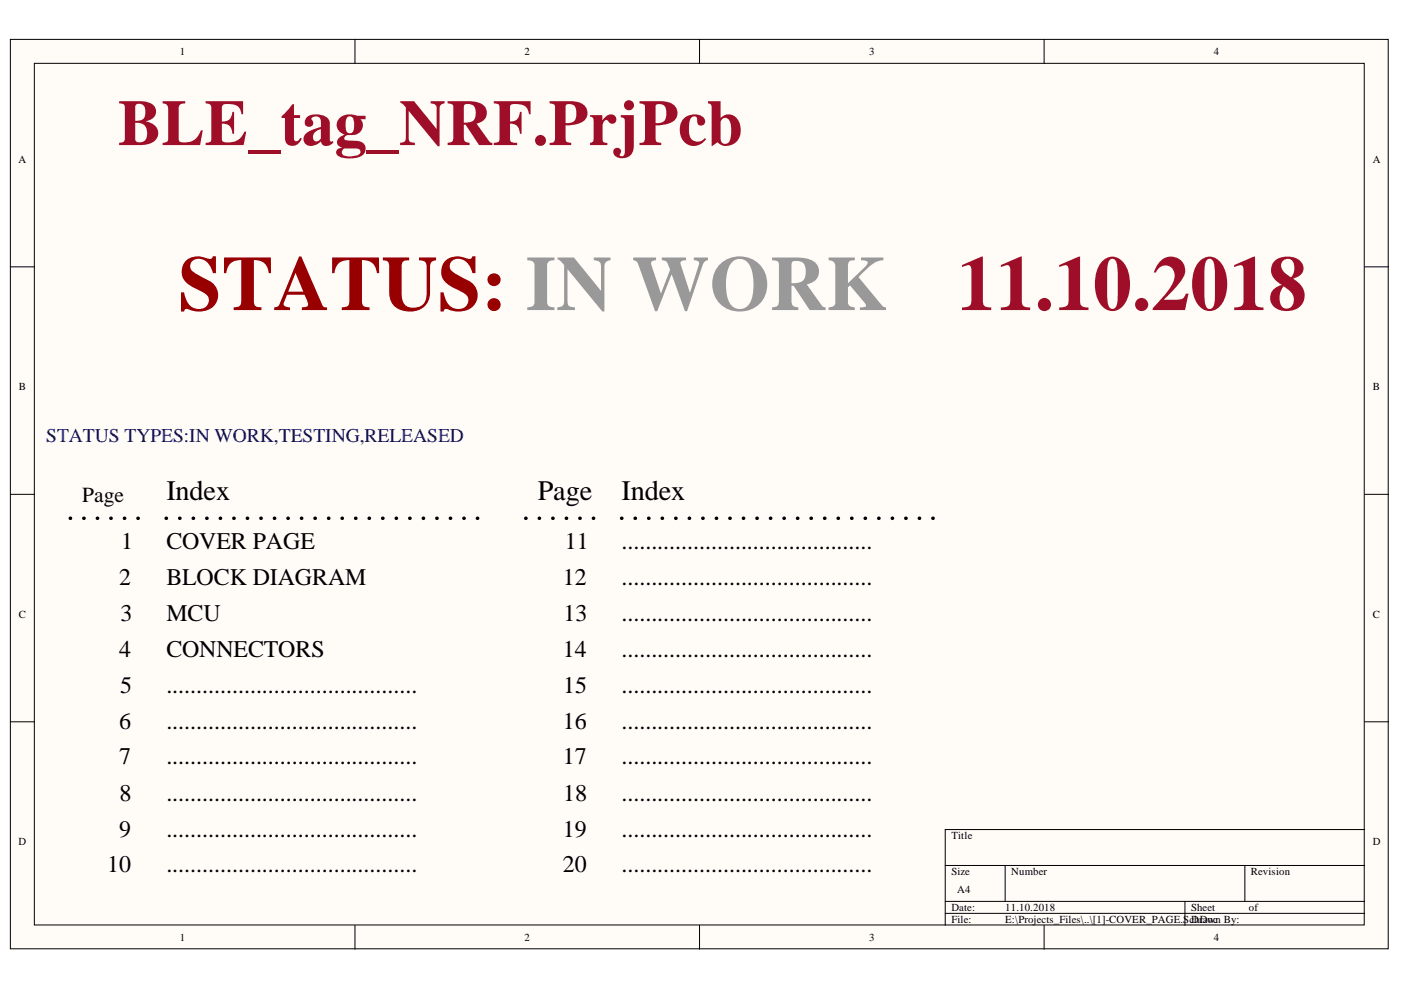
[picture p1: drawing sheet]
<svg xmlns="http://www.w3.org/2000/svg" width="297mm" height="210mm" viewBox="0 0 297 210" stroke-linecap="round" stroke-linejoin="round" font-family="sans-serif">
<defs><g id="words">
<text font-size="16.5" fill="#980000" x="37.8" y="65.7">STATUS: IN WORK</text>
<text font-size="16.5" fill="#9e0e29" x="202.9" y="65.7">11.10.2018</text>
<text font-size="13.8" fill="#9e0e29" x="25" y="30.8">BLE_tag_NRF.PrjPcb</text>
<g font-size="6">
<text x="35.3" y="106">Index</text>
<text x="114" y="106">Page</text>
<text x="131.8" y="106">Index</text>
</g>
<g font-size="5.1">
<text x="25.7" y="116.4">1</text>
<text x="35.3" y="116.4">COVER PAGE</text>
<text x="119.8" y="116.4">11</text>
<text x="131.8" y="116.4">..........................................</text>
<text x="25.3" y="124">2</text>
<text x="35.3" y="124">BLOCK DIAGRAM</text>
<text x="119.3" y="124">12</text>
<text x="131.8" y="124">..........................................</text>
<text x="25.5" y="131.6">3</text>
<text x="35.3" y="131.6">MCU</text>
<text x="119.5" y="131.6">13</text>
<text x="131.8" y="131.6">..........................................</text>
<text x="25.3" y="139.3">4</text>
<text x="35.3" y="139.3">CONNECTORS</text>
<text x="119.3" y="139.3">14</text>
<text x="131.8" y="139.3">..........................................</text>
<text x="25.5" y="146.9">5</text>
<text x="35.3" y="146.9">..........................................</text>
<text x="119.4" y="146.9">15</text>
<text x="131.8" y="146.9">..........................................</text>
<text x="25.3" y="154.5">6</text>
<text x="35.3" y="154.5">..........................................</text>
<text x="119.3" y="154.5">16</text>
<text x="131.8" y="154.5">..........................................</text>
<text x="25.3" y="162.1">7</text>
<text x="35.3" y="162.1">..........................................</text>
<text x="119.3" y="162.1">17</text>
<text x="131.8" y="162.1">..........................................</text>
<text x="25.4" y="169.8">8</text>
<text x="35.3" y="169.8">..........................................</text>
<text x="119.4" y="169.8">18</text>
<text x="131.8" y="169.8">..........................................</text>
<text x="25.3" y="177.4">9</text>
<text x="35.3" y="177.4">..........................................</text>
<text x="119.3" y="177.4">19</text>
<text x="131.8" y="177.4">..........................................</text>
<text x="22.7" y="185">10</text>
<text x="35.3" y="185">..........................................</text>
<text x="119.3" y="185">20</text>
<text x="131.8" y="185">..........................................</text>
</g>
<text font-size="4.6" x="17.4" y="106.4">Page</text>
<text font-size="4.1" fill="#000080" x="9.8" y="93.8">STATUS TYPES:IN WORK,TESTING,RELEASED</text>
<g font-size="2.3">
<text x="38.1" y="11.7">1</text>
<text x="111.2" y="11.7">2</text>
<text x="184.3" y="11.7">3</text>
<text x="257.4" y="11.7">4</text>
<text x="3.9" y="34.5">A</text>
<text x="291.1" y="34.5">A</text>
<text x="4" y="82.7">B</text>
<text x="291.1" y="82.7">B</text>
<text x="4" y="131">C</text>
<text x="291.1" y="131">C</text>
<text x="3.9" y="179.2">D</text>
<text x="201.7" y="177.9">Title</text>
<text x="291.1" y="179.2">D</text>
<text x="201.7" y="185.6">Size</text>
<text x="214.4" y="185.6">Number</text>
<text x="265.2" y="185.6">Revision</text>
<text x="203" y="189.4">A4</text>
<text x="201.7" y="193.2">Date:</text>
<text x="201.7" y="195.7">File:</text>
<text x="213.1" y="193.2">11.10.2018</text>
<text x="213.1" y="195.7">E:\Projects_Files\..\[1]-COVER_PAGE.SchDoc</text>
<text x="252.5" y="193.2">Sheet</text>
<text x="252.5" y="195.7">Drawn By:</text>
<text x="264.8" y="193.2">of</text>
<text x="38.1" y="199.5">1</text>
<text x="111.2" y="199.5">2</text>
<text x="184.3" y="199.5">3</text>
<text x="257.4" y="199.5">4</text>
</g>
</g></defs>
<g fill="#fffcf8" stroke="#000" stroke-width=".21">
<path d="M2.2 8.4h292.1v192.8h-292.1z"/>
<path d="M7.3 13.4h281.9v182.7h-281.9z"/>
</g>
<g fill="none" stroke="#000" stroke-width=".21">
<path d="M75.3 8.4v5M148.3 8.4v5M221.4 8.4v5M2.2 56.6h5.1M289.3 56.6h5.1M2.2 104.8h5.1M289.3 104.8h5.1M2.2 153h5.1M289.3 153h5.1M289.3 175.9h-88.9v20.3M75.3 196.2v5.1M148.3 196.2v5.1"/>
<path d="M200.4 183.5h88.9M200.4 191.1h88.9M200.4 193.7h88.9M213.1 183.5v7.6M221.4 196.2v5.1M251.2 191.1v5.1M263.9 183.5v7.6"/>
</g>
<path d="M14.9 109.9h15.3M35.2 109.9h66.1M111.5 109.9h15.2M131.8 109.9h66.1" fill="none" stroke="#000" stroke-width=".76" stroke-dasharray="0 2.8"/>
<use href="#words"/>
</svg>
